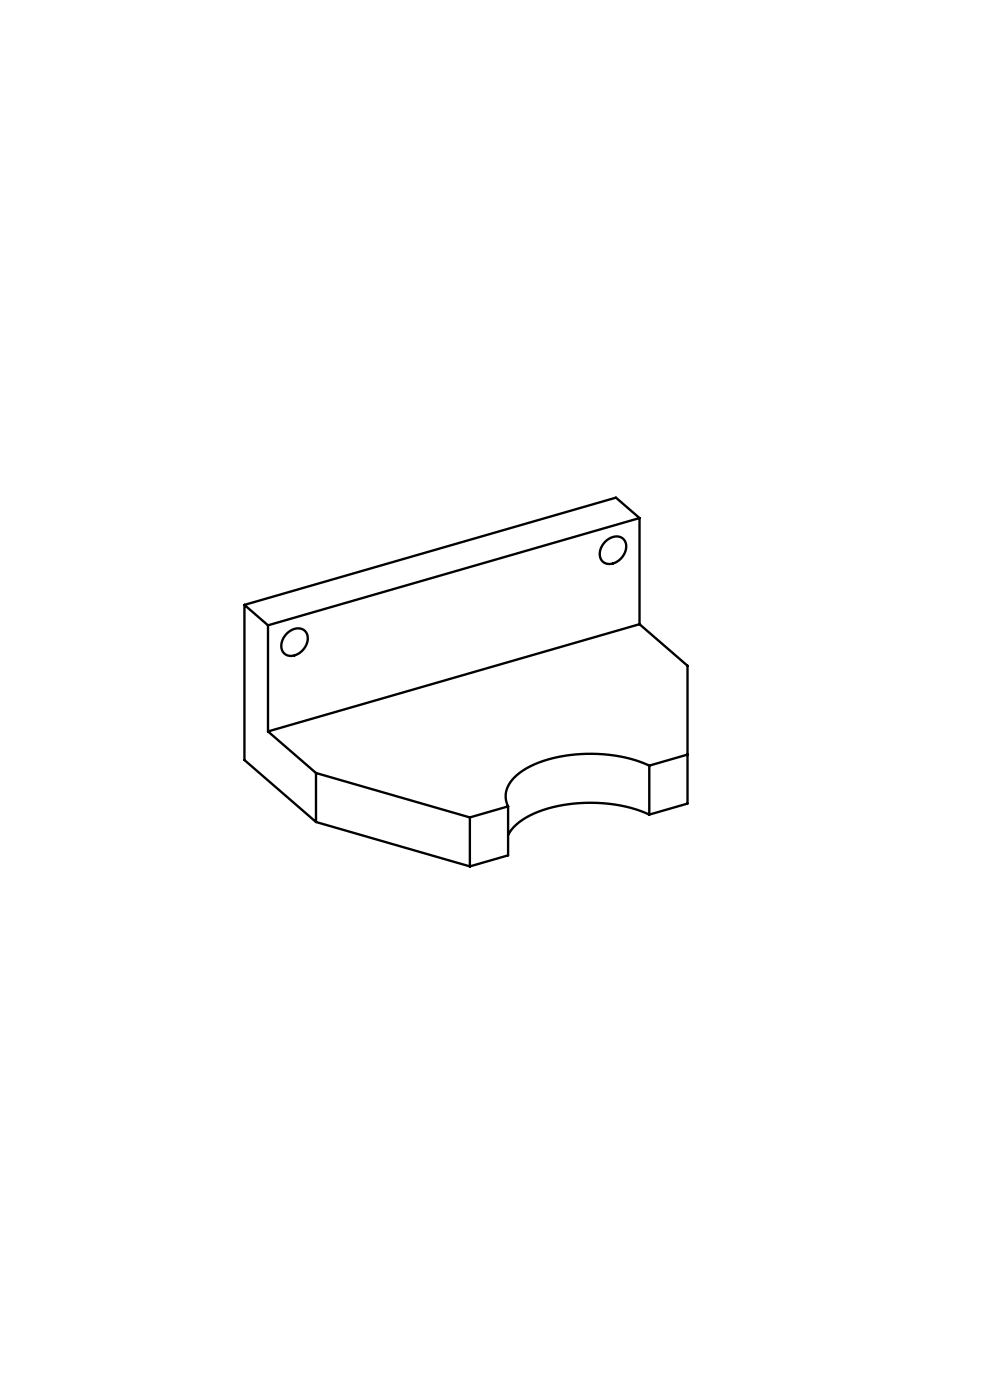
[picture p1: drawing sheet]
<svg xmlns="http://www.w3.org/2000/svg" width="210mm" height="297mm" viewBox="0 0 210 297" stroke-linecap="round" stroke-linejoin="round" font-family="sans-serif">
<g fill="none" stroke="#000" stroke-width=".5">
<path d="M128.4 114.9a2.66 2.66 0 0 1 4.1-.2 3.6 3.6 0 0 1-4.1 4.8 2.51 2.51 0 0 1-.6-3.8zM135.7 109.9v22.5M135.7 109.9l-78.9 22.8M135.7 109.9l-5-4.3-78.9 22.7M51.8 128.3v32.9l15.2 13.2M51.8 128.3l5 4.4M56.8 132.7v22.5M60.8 134.4a2.66 2.66 0 0 1 4.2-.2 3.6 3.6 0 0 1-4.2 4.8 2.51 2.51 0 0 1-.6-3.8zM135.7 132.4l-78.9 22.8M135.7 132.4l10.1 8.8v29.3l-8.1 2.3M56.8 155.2l10.2 8.8M67 174.4l32.7 9.4"/>
<path d="M67 164v10.4M67 164l32.7 9.4M99.7 173.4v10.4M107.8 171.1l-8.1 2.3M107.8 171.1v10.4l-8.1 2.3M137.7 162.4a32.1 32.1 0 0 0-25.3 .2 8.6 8.6 0 0 0-5.1 5.4 4.7 4.7 0 0 0 .5 3.1M137.7 172.8a32.1 32.1 0 0 0-25.3 .2 10 10 0 0 0-4.6 4.1M137.7 162.4v10.4M145.8 160.1l-8.1 2.3"/>
</g>
</svg>
